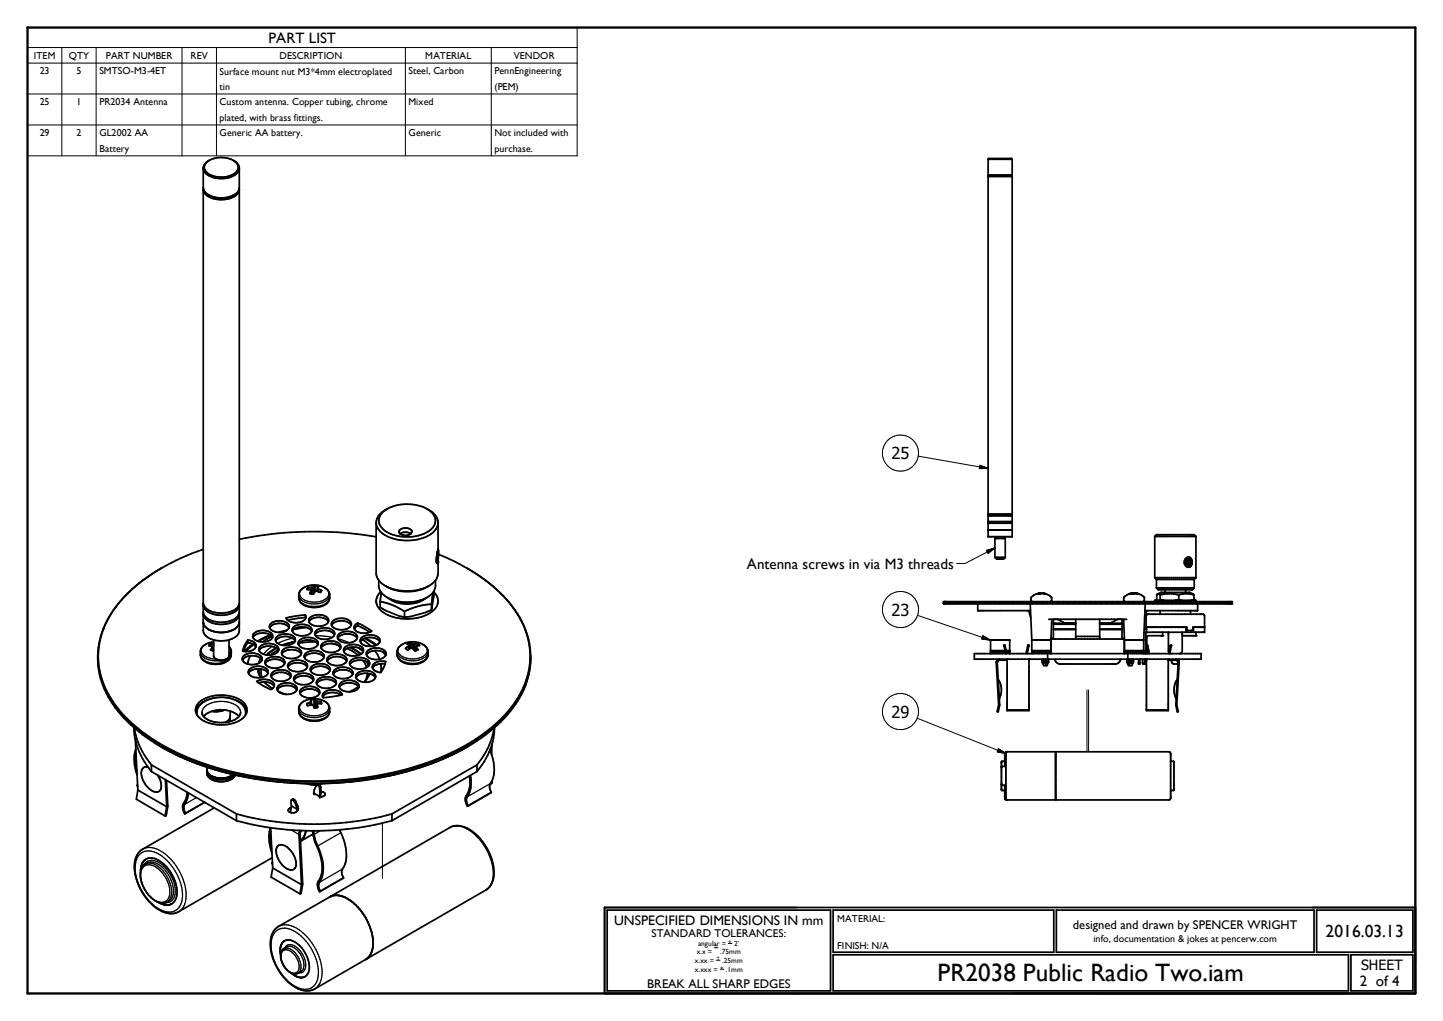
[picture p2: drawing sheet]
<svg xmlns="http://www.w3.org/2000/svg" width="297mm" height="210mm" viewBox="0 0 297 210" stroke-linecap="round" stroke-linejoin="round" font-family="sans-serif">
<defs><g id="words">
<text font-size="5.2" x="193" y="201.9">PR2038 Public Radio Two.iam</text>
<text font-size="3.6" x="272.8" y="192.8">2016.03.13</text>
<g font-size="3.4">
<text x="183.5" y="94.5">25</text>
<text x="183.5" y="126.6">23</text>
<text x="183.5" y="147.6">29</text>
</g>
<g font-size="3.1">
<text x="55.3" y="8.8">PART LIST</text>
<text x="153.7" y="117">Antenna screws in via M3 threads</text>
<text x="279.9" y="202.9">2 of 4</text>
</g>
<text font-size="2.9" x="280.2" y="199.5">SHEET</text>
<text font-size="2.8" x="126.4" y="190.3">UNSPECIFIED DIMENSIONS IN mm</text>
<g font-size="2.6">
<text x="220.8" y="191">designed and drawn by SPENCER WRIGHT</text>
<text x="133.2" y="203.3">BREAK ALL SHARP EDGES</text>
</g>
<text font-size="2.3" x="134.1" y="192.7">STANDARD TOLERANCES:</text>
<g font-size="2.1">
<text x="7" y="12.1">ITEM</text>
<text x="8.2" y="15.3">23</text>
<text x="14.2" y="12.1">QTY</text>
<text x="15.7" y="15.3">5</text>
<text x="20.4" y="15.3">SMTSO-M3-4ET</text>
<text x="21.8" y="12.1">PART NUMBER</text>
<text x="39.2" y="12.1">REV</text>
<text x="45.2" y="15.3">Surface mount nut M3*4mm electroplated</text>
<text x="57.5" y="12.1">DESCRIPTION</text>
<text x="84.1" y="15.3">Steel, Carbon</text>
<text x="87.5" y="12.1">MATERIAL</text>
<text x="101.8" y="15.3">PennEngineering</text>
<text x="105.7" y="12.1">VENDOR</text>
<text x="8.2" y="21.6">25</text>
<text x="15.7" y="21.6">1</text>
<text x="20.4" y="21.7">PR2034 Antenna</text>
<text x="45.2" y="18.5">tin</text>
<text x="45.2" y="21.6">Custom antenna. Copper tubing, chrome</text>
<text x="84.1" y="21.6">Mixed</text>
<text x="101.8" y="18.5">(PEM)</text>
<text x="8.2" y="28">29</text>
<text x="15.7" y="28">2</text>
<text x="20.4" y="28">GL2002 AA</text>
<text x="45.2" y="24.8">plated, with brass fittings.</text>
<text x="45.2" y="28">Generic AA battery.</text>
<text x="84.1" y="28">Generic</text>
<text x="101.8" y="28">Not included with</text>
<text x="20.4" y="31.2">Battery</text>
<text x="101.8" y="31.2">purchase.</text>
<text x="172.3" y="189.7">MATERIAL:</text>
<text x="172.3" y="195.2">FINISH: N/A</text>
<text x="225" y="193.7">info, documentation &amp; jokes at pencerw.com</text>
</g>
<g font-size="1.5">
<text x="143.4" y="196.2">x.x =</text>
<text x="143.7" y="194.6">angular =</text>
<text x="148.3" y="196.2">.75mm</text>
<text x="151.1" y="194.6">2~</text>
<text x="143" y="198">x.xx =</text>
<text x="143" y="199.9">x.xxx =</text>
<text x="148.6" y="198">.25mm</text>
<text x="149.4" y="199.9">.1mm</text>
</g>
<g font-size="1">
<text x="147.1" y="194.8">+</text>
<text x="147.2" y="195.2">-</text>
<text x="147.4" y="197.4">+</text>
<text x="147.7" y="197.7">-</text>
<text x="149.9" y="193.9">+</text>
<text x="150.1" y="194.3">-</text>
<text x="148.3" y="199.2">+</text>
<text x="148.4" y="199.6">-</text>
</g>
</g></defs>
<g fill="none" stroke="#000" stroke-width=".21">
<path d="M5.7 5.7h113.1v26.4h-113.1zM5.7 9.8h113.1M5.7 13h113.1M5.7 19.3h113.1M12.7 9.8v22.3M19.8 9.8v22.3M37.5 9.8v22.3M44.6 9.8v22.3M83.4 9.8v22.3M101.1 9.8v22.3M5.7 25.7h113.1M189 93.8l14.4 2.5"/>
<path d="M201.7 95.7l1.7 .6-1.8 .1zM203.1 113.2l1.7-.5-1.4 1.1zM204.8 112.7l-6.1 3.2h-1.8M188.9 126.6l15 5.1M202.3 130.8l1.6 .9-1.8-.2zM188.8 147.7l18.2 7.3M205.5 154l1.5 1-1.7-.3zM223.7 141.9v12.7M224.1 141.9v12.7M78.7 169.3v11.4M147.1 195h.7M147.4 197.5h.8"/>
<path d="M148.2 199.4h.8M149.9 194.1h.8"/>
<circle cx="185.3" cy="93.2" r="3.7"/>
<circle cx="185.3" cy="125.4" r="3.7"/>
<circle cx="185.3" cy="146.4" r="3.7"/>
</g>
<g fill="none" stroke="#000" stroke-width=".36">
<path d="M41.8 34.7a3.2 3.2 0 0 0 3.4 2 4.2 4.2 0 0 0 3.9-1.5l.2-.5M41.9 38.8a2.38 2.38 0 0 0 2.3 2.1 4.9 4.9 0 0 0 4.8-1.2l.3-.7M42.5 33.4a4.9 4.9 0 0 1 6.3 .2 1.58 1.58 0 0 1-1.1 2.4 4.7 4.7 0 0 1-5.5-.9 1.33 1.33 0 0 1 .3-1.7zM43.1 33a1.94 1.94 0 0 0-1.3 1.5v4.1a2.71 2.71 0 0 0 2.6 2l1.5 .1 1.8-.4M48 33l.2 .1M48.2 33.1l.7 .5 .3 .7 .1 4.3a2 2 0 0 1-1.6 1.7M49.3 38.8v85.2a2.63 2.63 0 0 1-2.6 2 4.3 4.3 0 0 1-4.8-1.6l-.1-85.5M203.4 32.8v3.2M203.4 36.3v69.4M203.4 36.3h4.9M203.4 36h4.9M203.4 32.8h4.9"/>
<path d="M203.4 32.8l.1-.2h4.7l.1 .2M203.4 36l.1 .1M203.5 36.1h4.7M203.5 36.1l-.1 .2M208.2 36.1l.1 .2M208.3 32.8v3.2M208.3 36.3v69.4M208.3 36l-.1 .1M42.9 40.1a5.4 5.4 0 0 0 4.9 .2M48.2 40.1l-.4 .2M28.7 119.9l-3 2.7M29.5 119.3l-.8 .6"/>
<path d="M30.4 118.7l-.9 .6M33.3 116.9l-2.9 1.8M41.8 113a46.3 46.3 0 0 0-10.5 5.1M77.4 110.4a76.2 76.2 0 0 0-28.1 .5M77.4 107.6a3.8 3.8 0 0 0 3 3 9.3 9.3 0 0 0 8.9-1.3l.6-.8 .2-.9M78 119.4v1.4l.5 1.1M78.9 105.2a8.6 8.6 0 0 1 9.7-.1 2.41 2.41 0 0 1-.5 4.3 8.6 8.6 0 0 1-9.3-.6 2.25 2.25 0 0 1 .1-3.6zM79.7 104.7a3.6 3.6 0 0 0-2.3 2.6v10.6a3.9 3.9 0 0 0 3.2 3.2 9.1 9.1 0 0 0 8.8-1.5l.4-.5 .3-.9 .1-3.9M82.2 109.1a1.64 1.64 0 0 1 2.6 .2 1.45 1.45 0 0 1-2.2 .7l-.4-.4zM82.3 109.8a1.97 1.97 0 0 1 2.2 0M88.3 104.9a3.2 3.2 0 0 1 1.8 2.4v5.6M89.6 119.4a3.3 3.3 0 0 1-2.4 3.9 8.2 8.2 0 0 1-7.5-.4"/>
<path d="M89.8 115.5h.2M90 114l-.2 .8 .1 1.1 .2-.3M90 114v1M90 115.2v.1M90 113.6v.4M90 113.6v1.1M90 115.3v.2M90 115.5l-.1 .3M90 114.7v.7M90.1 114.7v.4M90.1 113.4v1.3M90.1 115v.2v-.1"/>
<path d="M90.1 114l-.1 .2M90.1 115.1h.1M90.1 114.3h.1M90.1 114l.1 .3M90.1 113.7v.5M90.1 112.9l-.1 .7M90.1 115.4v.2M90.1 113.5h.1M90.1 113l.1 .1M90.2 113.4l-.1 .3M90.2 115.3l-.1 .1M90.2 113.1l-.1 .7"/>
<path d="M90.2 114.5l-.1 .6M90.2 114.3l-.1 .3M90.2 113.4v.1M90.2 113.5v.4M90.2 113.1h.1M90.2 113.5l-.1 .2M90.2 113.1v1.3M90.2 114.1v.2M90.2 114a43 43 0 0 1 10.7 6.2M96.1 116.9l1 .6M97.5 117.7l.9 .6M99 118.7a22.9 22.9 0 0 1 9.6 12.5 16.6 16.6 0 0 1-4.4 15.5 38.9 38.9 0 0 1-16.7 10.3 72.9 72.9 0 0 1-48.4-1 35.8 35.8 0 0 1-15.4-11 16 16 0 0 1 .2-20.2l1.2-1.5"/>
<path d="M203.4 107.6v2.8h4.9v-2.8M203.4 109h4.9M203.4 106.1v1.2M203.4 107.3h4.9M203.4 107.6h4.9M203.4 106.1h4.9M203.4 105.7h4.9M203.4 107.3v.3M203.4 105.7v.4M204.8 114.7l.3 .3h1.5l.3-.3M204.8 114.7h2.1M204.8 114.7v-4h2.1v4"/>
<path d="M205.1 110.4v.3M206.6 110.4v.3M208.3 106.1v1.2M208.3 107.3v.3M208.3 105.7v.4M237.7 110.3v8.5M237.7 118.8h8.5M237.7 118.8l.3 .4M237.7 110.3h8.5M237.7 110.3l.3-.3h7.8l.4 .3M238 119.2h7.8M238 119.2v1.7"/>
<path d="M243.8 115.9l.3 .3M244 115.7l.1 .5M244 115.7l.1 .3M244 114.9a.74 .74 0 0 1 .9-.2 .74 .74 0 0 1 .4 .7 .84 .84 0 0 1-.1 1 .84 .84 0 0 1-.9 .2 1.12 1.12 0 0 1-.3-1.7zM244.1 115.2l-.1 .3M244.2 115.1l-.2 .6M244.2 115.1l-.1 .1M244.2 115l-.1 .2M244.2 115.8v.1M244.2 115.4v.4M244.2 115.9l.4 .4M244.2 115v.1"/>
<path d="M244.3 115.3l-.1 .1M244.4 115.2h.1M244.4 115.2l-.1 .1M244.4 115.2l.2 .2v.6M244.4 115.2l.2 .2M244.6 115l-.3 .3M244.6 115.1l-.2 .1M244.6 115.8l-.2 .3 .2-.1M244.6 116h.4M244.6 115.4v.3M244.6 115.4h.5M244.7 115l.4 .4"/>
<path d="M244.7 115h-.1M244.8 114.8l.3 .2M244.8 114.8l-.4 .1-.2 .2M244.8 114.8h-.3l-.3 .2M245 116l-.4 .3M245.1 115a.77 .77 0 0 1 .2 1 .77 .77 0 0 1-1.1 .3l-.1-.1M245.1 115.4l-.1 .6M245.1 115l.2 .5M245.3 115.6l-.2 .7-.6 .4M245.8 119.2v1.7M246.2 110.3v8.5M246.2 118.8l-.4 .4"/>
<path d="M20.1 135.1a18.1 18.1 0 0 0 6.1 13.3l1.5 1.4M25.7 122.6l-.6 .7M27.9 120.6l-2.2 2M41.3 134.9a3.2 3.2 0 0 0 3.7 1.7 2.71 2.71 0 0 0 2.6-1.7M41.8 132.9l-.5 .7v1.2M41.8 126.3a2.64 2.64 0 0 0 2.6 2 4.4 4.4 0 0 0 4.8-1.5l.1-.5M41.8 127.9a2.95 2.95 0 0 0 3 2.2 4.4 4.4 0 0 0 4.4-1.7l.1-.5M41.8 124.4l.1 1.7M41.8 124.4a2.95 2.95 0 0 0 3 2.1 4.2 4.2 0 0 0 4.4-1.6l.1-.5M41.9 126.1a3.3 3.3 0 0 0 3.3 1.9 4 4 0 0 0 4-1.7v-.2M41.9 126.1l-.1 .2M41.9 124.2l-.1 .2"/>
<path d="M43.4 132.4v.5M43.4 132.4l-.4 .4 .7 .2M43.4 132.4l.5 .1M43.7 133.2l-.4 .5 .4 .1M43.7 133.2v.6M43.7 133v.2M43.7 133l.1 .9M43.7 133.8l.3 .1M43.9 132.5h.1M43.9 132.5v1.4M44 132l-1.2 .3-1 .6M44 131.6v3.4l.4 .5"/>
<path d="M44.4 135.5a2.47 2.47 0 0 0 2.3 0M44.4 135.5a1.78 1.78 0 0 0 2.3 0M47.1 133l.5 .8v1M47.1 131.6v3.3v.3l-.4 .3M49.3 126.1v3.6a2.89 2.89 0 0 1-3 2.1 4.4 4.4 0 0 1-4.4-1.7l-.1-3.8M49.3 124.2l-.1 1.9M49.9 135.8a1.32 1.32 0 0 1 1.6-1.4 2.12 2.12 0 0 1 2.5 1 1.74 1.74 0 0 1-2.2 1.3l-.9-.1M49.9 135.8l.4 .4 .6 .4M51 131.7a1.51 1.51 0 0 1 1.7 1.3 2.21 2.21 0 0 1-2.8 .9l.4-1.1zM51 132.2a1.93 1.93 0 0 1 1.7 .9M51 132.2l-.9 1.8M51 131.7v.5"/>
<path d="M51.2 138.5a2.47 2.47 0 0 0 2.7 .9M51.2 138.5a1.25 1.25 0 0 1 1.3-1.4 2.27 2.27 0 0 1 2.7 1.1v.3M51.5 134.9a2.32 2.32 0 0 1 2.4 .9M51.5 134.9l-1 .3-.6 .6M51.5 134.9l-.5 1.7M52 132.5l-1.7 1.5M52.1 131.1a2.65 2.65 0 0 1 4 0M52.1 131.1a1.22 1.22 0 0 1 1.3-1.4 2.35 2.35 0 0 1 2.7 1.1v.3M52.1 131.1a2.65 2.65 0 0 0 4 0M52.2 132.6l-1.6 1.4M53.1 137.6l.2 1.1M53.3 137.6l-.1 .8"/>
<path d="M53.3 138.7l.3 .7M53.3 137.6a1.97 1.97 0 0 1 1.9 .9M53.3 137.6a2.23 2.23 0 0 0-2.1 .9M53.3 133.8a1.53 1.53 0 0 1 1.9-1.4 1.84 1.84 0 0 1 2.2 1.2l-.1 .2M53.3 133.8a1.91 1.91 0 0 0 1.6 .9h.9M53.3 137.6v1.1M53.8 137.6l-.1 .7 .2 1.1M54.6 136.5a2.58 2.58 0 0 1 4 0M54.6 136.5a1.32 1.32 0 0 1 1.5-1.4 1.98 1.98 0 0 1 2.5 1.2v.2M54.6 136.5a2.57 2.57 0 0 0 4 0M55.2 138.5l-.4 .4-.9 .5M55.5 129.1a2.63 2.63 0 0 1 4 0"/>
<path d="M55.5 129.1a1.34 1.34 0 0 1 1.5-1.4 2.16 2.16 0 0 1 2.5 1.1 1.31 1.31 0 0 1-1.3 1.2M55.5 129.1a2.23 2.23 0 0 0 2.1 1M55.7 130.6l-2.7 1.3M55.8 130.7l-2.6 1.2M55.8 139.2a1.92 1.92 0 0 1 1.6-.9h.9a1.92 1.92 0 0 1 1.5 .9M56 130.9l-1.9 1.1M56.2 138.2a2.8 2.8 0 0 1 3.6 .5 1.07 1.07 0 0 1-1 1.3 2.41 2.41 0 0 1-3-1v-.3zM56.7 131.9a2.6 2.6 0 0 1 4.1 0M56.7 131.8a1.32 1.32 0 0 1 1.6-1.4 2.1 2.1 0 0 1 2.5 1.1v.3M56.7 131.8a2.7 2.7 0 0 0 4 .2M56.9 133.4l-1.9 1.3M57 133.4l.3 .4"/>
<path d="M57 133.4a2.84 2.84 0 0 0-3.7 .4M57.3 133.7l-1.6 1M57.3 133.8a1.92 1.92 0 0 1-1.5 .9M58 134.5a2.65 2.65 0 0 1 4 0M58.2 133.7a2.75 2.75 0 0 1 3.8 .3 1.16 1.16 0 0 1-1.3 1.4 2.48 2.48 0 0 1-2.7-.9v-.5zM58.2 130l-.6 .1M58.7 129.8l-.5 .2M58.9 129.7l-1.3 .4M59.1 129.6l-1.8 .5M59.3 137.2a2.62 2.62 0 0 1 3.9 0M59.5 136.4a2.72 2.72 0 0 1 3.7 .3 1.31 1.31 0 0 1-1.5 1.4 2.12 2.12 0 0 1-2.5-1zM60.4 129a2.84 2.84 0 0 1 3.7 .2 .95 .95 0 0 1-.7 1.4 2.64 2.64 0 0 1-3.2-.8l-.1-.3z"/>
<path d="M60.5 139.9a1.16 1.16 0 0 1 1.3-1.3 2.19 2.19 0 0 1 2.7 1v.3M60.5 139.9a2.65 2.65 0 0 1 4 0M60.5 139.9a2.65 2.65 0 0 0 4 0M60.5 129.4l-.3 .5M60.7 132l-2.4 .7M60.8 131.8l-.1 .2M61.4 132.6a1.23 1.23 0 0 1 1.3-1.4 2.57 2.57 0 0 1 2.7 .9v.5M61.4 132.6a2.65 2.65 0 0 0 4 0M61.6 123.3l-.1-1a2.2 2.2 0 0 1 2-1.8 3.8 3.8 0 0 1 4.3 1.4v1.4M61.6 123.4a3.5 3.5 0 0 0 4.2 1.4 2.48 2.48 0 0 0 2-1.4M61.6 132.3l-.2 .3M61.9 129.2l-1.3 .2"/>
<path d="M62.7 135.3a1.25 1.25 0 0 1 1.3-1.4 2.32 2.32 0 0 1 2.7 1v.4M62.7 135.3a2.65 2.65 0 0 1 4 0M62.7 135.3a2.65 2.65 0 0 0 4 0M62.8 127l.1 .2M62.8 126.5a.99 .99 0 0 1-.8 1.4 3.2 3.2 0 0 1-2.8-.3M62.8 126.5l-3.9 .6 .3 .5M62.8 127l-3.6 .6M62.8 126.5v.5M63.1 129.1l-2.6 .3M63.1 129.1l.7 .3 .4 .5M63.1 129.1a3.3 3.3 0 0 0-2.6 .3M63.3 131.7a2.24 2.24 0 0 1 2.1 .9"/>
<path d="M63.3 131.7l-.9 .1-.8 .5M63.3 131.7h-.3M63.4 120.8l-.2 .5 .8 .1M63.4 120.8l.2 .5M63.4 120.8h.7M63.6 127.9a2.65 2.65 0 0 1 4 0M63.6 127.9a2.65 2.65 0 0 0 4 0M63.6 127.9a1.22 1.22 0 0 1 1.3-1.4 2.34 2.34 0 0 1 2.7 1v.4M63.9 138a1.25 1.25 0 0 1 1.3-1.4l1.2-.1a1.4 1.4 0 0 1 1.5 1.5M63.9 138a2.61 2.61 0 0 0 4 0M63.9 138a2.62 2.62 0 0 1 4 0M64 121.4v.2"/>
<path d="M64 121.4l.1 .8-.1-.6M64.1 120.8v1.3M64.4 120.8h-.3M64.4 120.8v1.4M64.6 120.7l-.2 .1M64.6 120.7l.1 1.2M64.8 130.6a1.38 1.38 0 0 1 1.6-1.4 2.02 2.02 0 0 1 2.5 1.2l-.1 .2M64.8 130.6a1.93 1.93 0 0 0 1.6 .9h.9a1.83 1.83 0 0 0 1.5-.9M64.8 120.5l-.2 .2M64.8 120.5l.8 .2-.2 .2M64.8 120.5v1.2M64.8 130.6a2.62 2.62 0 0 1 4 0"/>
<path d="M64.9 132l-3.3 .3M65.4 120.9v.1M65.4 121l.2 .2M65.4 120.9l-.1 .7 .1-.6M65.4 139.8a2.78 2.78 0 0 1 3.8 .3 1.2 1.2 0 0 1-1.3 1.4 2.19 2.19 0 0 1-2.8-1zM65.6 121.2l.6 .2-.3 .5a.79 .79 0 0 0-1.3 .1l-.1 .2-.7-.1 .2-.5M65.6 121.2l-.1 .5M66.1 133.3a2.65 2.65 0 0 1 4 0M66.1 133.3a1.32 1.32 0 0 1 1.6-1.4 2.1 2.1 0 0 1 2.4 1v.4M66.1 133.3a2.61 2.61 0 0 0 4 0M67.3 136a2.61 2.61 0 0 1 4.1 0M67.5 135.2a2.75 2.75 0 0 1 3.9 .3 1.22 1.22 0 0 1-1.3 1.3 2.35 2.35 0 0 1-2.8-1z"/>
<path d="M68.3 128.6a2.61 2.61 0 0 1 4 0M68.3 132.4l1.1 .2M68.6 138.7a2.61 2.61 0 0 0 4 0M68.6 138.7a1.53 1.53 0 0 1 1.9-1.5 1.87 1.87 0 0 1 2.1 1.3v.2M68.6 138.7a2.62 2.62 0 0 1 4 0M68.6 127.6a2.8 2.8 0 0 1 3.7 .5 1.22 1.22 0 0 1-1.3 1.4 2.48 2.48 0 0 1-2.7-.9v-.5zM69.5 131.3a2.6 2.6 0 0 0 4 0M69.5 131.3a1.22 1.22 0 0 1 1.3-1.3 2.27 2.27 0 0 1 2.8 1l-.1 .3M69.5 131.3a1.92 1.92 0 0 1 1.6-.9h.8a1.92 1.92 0 0 1 1.6 .9M70.8 134a2.47 2.47 0 0 0 2.9 .8M70.8 134a1.32 1.32 0 0 1 1.5-1.4 2.12 2.12 0 0 1 2.5 1.1v.3M70.8 134a2.62 2.62 0 0 1 4 0"/>
<path d="M71.4 133.4l2.3 1.4M72 136.7a1.22 1.22 0 0 1 1.3-1.4 2.36 2.36 0 0 1 2.8 1.1l-.1 .3M72 136.7a2.74 2.74 0 0 0 3.5 .6M72.1 133.2l2.1 1.4M72.9 129.3a2.69 2.69 0 0 0 3.2 .8M73.3 139.4a2.65 2.65 0 0 1 4 0M73.3 139.4a2.61 2.61 0 0 0 4 0M73.3 139.4a1.53 1.53 0 0 1 1.8-1.4 1.84 1.84 0 0 1 2.2 1.2v.2M73.6 128.7l-.7 .6M73.6 128.2l2.9 1.6-.4 .3M73.6 128.2a.94 .94 0 0 0-.7 1.1M73.6 128.7l2.5 1.4"/>
<path d="M73.6 128.2v.5M74.4 131.2a2.74 2.74 0 0 1 3.8 .3 1.25 1.25 0 0 1-1.3 1.4 2.23 2.23 0 0 1-2.8-1zM74.6 131.6a2.77 2.77 0 0 1 3.6 .4M74.6 131.6l-.4 .4M74.6 131.6l1.8 1.3M74.7 135.9a2.42 2.42 0 0 0-2.7 .8M74.7 135.9l.8 .2 .5 .6M74.7 135.9l.8 1.4M74.8 134l-.4 .5-.7 .3M75 131.3l2.3 1.4M75.2 131.3l2.3 1.4M75.4 134.7a1.25 1.25 0 0 1 1.3-1.3l1.2-.1a1.44 1.44 0 0 1 1.6 1.4"/>
<path d="M75.4 134.7a2.6 2.6 0 0 0 4.1 0M75.5 136.2l.4 .8M75.6 136.3l.3 .6M75.6 138.5l-.4 1.5M76 136.7l-.5 .6M76 138.7l-1.1 1.6M76.8 136.7a2.74 2.74 0 0 1 2.6-.6l-.4 1.1-.6 1.1a1.52 1.52 0 0 1-1.7-1.3zM77.1 133.8l1 1.8M78.2 123.8v1.1l1.2 .7 2.7 1.1 1.2 .3M78.2 123.8l2.5 .6 2.6 1.4M78.4 121.7l-.8 1.1-.2 1.2M78.4 136.5l.1 1.6"/>
<path d="M78.5 121.9l-.3 1.9M78.5 121.9a6.2 6.2 0 0 0 4.6 2l2.4-.2 2.2-.7M78.9 134.2l.5 .5M78.9 134.2a2.73 2.73 0 0 0-3.5 .5M78.9 134.1l.5 .7M79.3 136.6a2.46 2.46 0 0 0-2.6 .8M79.3 120.5a9 9 0 0 0 9 0M80.1 123.1a6.7 6.7 0 0 0 7.4 0M81.8 134.9a3.4 3.4 0 0 0 4 1.7 2.64 2.64 0 0 0 2.3-1.7M82.3 132.9l-.5 .8v1.1M83.3 125.8v1.2M84 132.9l-.5 .4 .4 .4 .9-.4"/>
<path d="M84 132.9l.1 .7M84.2 132.8l-.2 .1M84.2 132.8l.1 .7M84.5 132.2l-.7 .3 .4 .3M84.5 132.2l.3 .2M84.5 132.2v1.2M84.8 133.3l.6 .6 .2-.1M84.8 132.4l.3 .1M84.8 132.4v.9M85.1 132.5h.3M85.1 132.5v1M85.4 132.5v1.4"/>
<path d="M85.7 133v.2M85.7 133l-.1 .9M85.7 133.2l.4 .4-.5 .2M85.7 133.2l-.1 .6M85.9 132.4l.5 .4-.7 .2M85.9 132.4l-.5 .1M85.9 132.4v.4M87.3 132.7a4.2 4.2 0 0 0-5 .2M87.4 132.7a1.68 1.68 0 0 1 .7 1.4v.7M88.8 125.5l-1.2 .5-3.1 .8-1.2 .2M88.8 124.3a13.6 13.6 0 0 0-5.5 1.5M88.8 124.3v1.2"/>
<path d="M89.1 121.8l-.3 2.5M89.4 121.8a2.53 2.53 0 0 1-.7 4.2 9.5 9.5 0 0 1-10.2-.3l-.9-1.1-.2-.9M89.4 121.5l-.6 4M90.2 123.6v.4M101.4 120.6a19.6 19.6 0 0 1 7.8 13.4 17.7 17.7 0 0 1-5.8 13.8 44.5 44.5 0 0 1-20 10.6 72.7 72.7 0 0 1-45.7-2.8 33 33 0 0 1-14.7-11.4 16.1 16.1 0 0 1 1.5-20.2l.6-.7M109.2 135.4a19.2 19.2 0 0 1-7.5 14.4 38.2 38.2 0 0 1-9.7 6M194.2 124.1h59.4M194.2 123.8h59.4M194.2 123.8v.3M200.5 134.4h46.7v1.2h-46.7zM201.3 124.2v1.4h10.8M203.9 131.7v2.1h3"/>
<path d="M203.9 134h3M203.9 131.7h3.9M203.9 134.1h3M203.9 133.8v.1M203.9 134v.1M205.5 139.7a4 4 0 0 1 .2 4M205.6 135.6l-.4 .3-.1 .3 .4 8.8-.3 1.4h.3l.3-1.4-.5-8.7 .1-.4 .2-.1h1.7M206.6 132.7l.1 .1M206.8 133.7l-.2-1h.3l.2 1M206.8 133.7h.3M206.8 133.7l.1 .7M206.9 133.9h-3v.5"/>
<path d="M207.1 133.7v.7M207.1 133.9h.7v.5M207.1 134h.7M207.1 134.1h.7M207.3 135.6v10.6h4.5v-10.6M207.8 133.8v.1M207.8 134v.1M207.8 131.7v2.1h-.7M211.4 133.7h.2M211.4 133.7l.2-1h.2l-.2 1M211.4 133.7l-.1 .7M211.6 132.7l-.1 .1"/>
<path d="M211.6 133.7l-.1 .7M211.7 125.6l.5 1.5M212 124.2l.4 7.4h3.9l.2-4.2M212.4 131.7v2.1h3.9v-2.1M212.4 134h3.9M212.4 131.7h3.9M212.4 134.1h3.9M212.4 134.4v-.5h3.9l-.1 .5M212.4 133.8v.1M212.4 134v.1M212.4 131.6v.1M213.8 122.1h.2v.1"/>
<path d="M213.9 122.1v.1l-.1-.1-.2 .1 .6-.1M214.2 122.1h.1M214.3 122.1h-.1M214.5 135.6v.6l.3 .7h.7l.3-.7M214.7 122.1l.6 .1-.4-.1M214.8 135.6v.6l.2 .2 .2-.2v-.6M214.8 122.1h.1M214.9 122.1a2.03 2.03 0 0 1 1.6 .9l-.1 .5-.2 .3M214.9 122.1a2.89 2.89 0 0 0-2.3 .5l-.4 .3v.6l.2 .3M214.9 122.1h.1M215.1 135.6v.7M215.5 136.2h.3"/>
<path d="M215.5 136.2l-.3 .7M215.5 135.6v.6M215.6 134.4v1.2M215.8 135.6v.6M215.9 127.4h16M216.2 133.8v.1M216.2 134v.1M216.2 131.6l.1 .1M216.4 131.3l.1 .2M216.4 131.5h15M216.4 131.3v3.1M216.8 127.4v4.1l-.5-.3"/>
<path d="M216.8 129.5h4.6M216.8 129.4h4.6M216.8 128.4h4.6M216.8 128.2h4.6M217.1 135.6a1.09 1.09 0 0 0 1.1 1h11.4a1.09 1.09 0 0 0 1-1M217.7 127.4l1.2 .6v.2h2.5M221.4 130.9h4.9M221.4 127.4v4.1M226.3 127.4v4.1M226.3 129.5h4.6M226.3 129.4h4.6M226.3 128.4h4.6"/>
<path d="M226.3 128.2h4.6M230.1 127.4l-1.2 .6-.1 .2h-2.5M230.9 127.4v4.1l.5-.3M231.4 131.3l-.2 .2M231.4 131.3v3.1M231.4 134.4v-.5h4l-.1 .5M231.4 131.7v2.1h4v-2.1M231.4 134h4M231.4 131.7h4M231.4 134.1h4M231.4 134.4h.1M231.5 134.4h.1"/>
<path d="M231.5 133.8v.1M231.5 134v.1M231.5 131.6l-.1 .1M231.9 136.2h.3M231.9 135.6v.6M232.1 134.4v1.2M232.2 136.2l.4 .7M232.2 135.6v.6M232.4 122.2l-.3 .1a.88 .88 0 0 0-.7 .5 .88 .88 0 0 0 .1 1M232.5 135.6l.1 .6 .1 .2 .2-.2 .1-.6M232.7 135.6l-.1 .7M232.7 122.1l-.3 .1"/>
<path d="M232.8 122.1h.7M232.8 122.1h-.3M232.8 122.1l-.4 .1M233.2 122.1v.1M233.3 122.2v-.1l.1 .1M233.3 135.6v.6l-.4 .7h-.6l-.4-.7M233.5 122.1h.5M233.5 122.1h-.1M233.5 122.1h.1M233.5 122.1l-.6 .1 .2-.1v.1M233.6 122.1h-.1M233.9 122.1l.5 .1"/>
<path d="M234 122.1l.4 .1M234 122.1h.1M234.3 135.6v1h.3v-1M234.4 122.2l1.1 .6v.7l-.2 .3M235.2 135.6v.7l.1 .3 .5-.2v-.8M235.3 133.8v.1M235.3 134v.1M235.3 131.6l.1 .1M235.6 135.6v.7l-.2 .3M235.7 124.2l-.3 7.4h-4l-.1-4.2M236 129.6l-.1-2.9 .4-.4h11.3l.3 .4v3.4h-12.4M236 129.5l-.1-.5h8.4l-.1 .6"/>
<path d="M236 129v1.1M236 135.6v10.6h4.5v-10.6M236 125.6l-.4 1.5M236 133v1.2l-.1 .2M236.1 130.1l-.3 .3v3.8l-.2 .2M236.2 133.7l-.2-1h.2l.2 1M236.2 133.7h.2M236.2 133.7v.7M236.4 133.7l.1 .7M237.7 123.8v-.3h8.5v.3M238 120.9l.4 .4h7l.4-.4M238 120.9h7.8"/>
<path d="M238.3 122.2l.6-.3h6l.9 .5M238.8 122.4v.9M238.8 125.6v.7M238.8 122.4a.37 .37 0 0 0-.4-.3 .37 .37 0 0 0-.3 .3v.9l.1 .2M238.8 123.3l-.2 .2M238.8 123.3l.8 .2M238.8 122.4a7 7 0 0 1 3.5-.1l.3 .1M239.3 130.1v.7h-3.2l-.1 1.9M239.8 121.3v.6M240.5 130.1v3.8l.1 .4M240.7 133.7l.2-1h.2l-.2 1M240.7 133.7h.2"/>
<path d="M240.7 133.7v.7M240.9 134.4h.1M240.9 133.7v.7M241.1 135.8l.1 .4 .2 .3 .8 .1 .3-.1M242.2 135.6l.4 .3 .1 .3-.5 8.8 .3 1.4h-.2l-.3-1.4 .5-8.7-.1-.2-.3-.3h-1.6M242.3 139.7a4 4 0 0 0-.2 4M242.6 123.3l-.8 .2M242.6 123.3l.7 .2M242.6 122.4a4.8 4.8 0 0 1 2.7-.1l.5 .1M242.6 122.4v.9M242.7 135.6v.5M243.3 130.1v3.8l-.1 .4-.4 .1"/>
<path d="M244 121.3v.6M244.1 129.7h1.3M244.1 129v1.1M244.2 129.6v.1M244.2 129.6h.1M245 125.6v.7M245.5 129.4h.1M245.6 129v1.1M245.8 123.3l-.2 .2M245.8 123.3l-.8 .2M245.8 122.4v.9M246.2 130.1v.7h-2.9"/>
<path d="M246.5 124.2v1.4h-10.8M247.9 129h-2.4l-.1 .7M253.6 123.8v.3M27.6 149.7a14.4 14.4 0 0 0 3.6 9M27.7 149.8a15 15 0 0 0 3.5 7.5M27.7 149.8a39.5 39.5 0 0 0 9.6 6M27.9 152.2l.5 10.3M27.9 154.1a8.3 8.3 0 0 0 .3 5.3M28 154.9a8.3 8.3 0 0 0 .2 3.7M30.5 157.8a1.19 1.19 0 0 0-1.2 .4 1.19 1.19 0 0 0-.2 1.3 4.4 4.4 0 0 0 2.9 3.4 1.28 1.28 0 0 0 1.1-1.9l-.6-1.5M31.2 157.3v1.4M31.2 157.3l17.5 10.1"/>
<path d="M31.2 158.7l17.5 10.1M33.2 153.6l2 1.1M36 155.1l2.4 1.1M38.2 156.1l3.7 1.5 4.8 1.4M39.3 156.6a66.6 66.6 0 0 0 10 3M41 144.4a7.7 7.7 0 0 1 9.2 .1 2.15 2.15 0 0 1-.7 3.6 7.8 7.8 0 0 1-8.6-.5 2.01 2.01 0 0 1 .1-3.2zM41.6 146.6a2.89 2.89 0 0 0 2.7 1.9 5 5 0 0 0 5.1-1.4l.1-.5M41.9 147.4a5.5 5.5 0 0 1 7.3 0M42.4 144.1a3.1 3.1 0 0 0-2.1 2.2M42.5 144.1l1.2-.5 1.4-.2 1.6 .1 1.7 .5a2.74 2.74 0 0 1 2.1 3.2M42.5 144.1a2.69 2.69 0 0 0-1.9 3.1M42.6 157.8v1l.5 .7"/>
<path d="M42.6 158.5v.6a2.5 2.5 0 0 0 2.7 1.7 3.3 3.3 0 0 0 3.1-1.2M42.6 158.8l.5 .8M43.1 159.5l.4 .3M43.7 160a4.6 4.6 0 0 0 2.8 .2M46.1 146l-1.2 .3h-1.2M46.2 146a4.8 4.8 0 0 1-2.7 .3M47 159.8l-.9 .3M47.2 147.9l-.7 .6M47.3 148l-.5 .5M47.3 148l-.4 .5M47.3 147.7l-.2 .4-.5 .5M47.3 147.8v.2"/>
<path d="M47.4 147.4l-.1 .3M47.4 146.3l-.1 1.2M47.4 147.6l-.1 .2M47.4 147.6l-.1 .8M47.6 159.8l-.9 .4M47.6 159.6l-.5 .2M47.8 159.2l1.3 .3a69.6 69.6 0 0 0 12.2 1.6M48 159.3a4.4 4.4 0 0 1-4.5 .3M48.1 159.3a4 4 0 0 1-5.3-.3l-.2-.4a2.37 2.37 0 0 0 2.1 1.4M48.2 159.4a4.3 4.3 0 0 1-4.7 .4M48.2 159.4a4.2 4.2 0 0 1-5.1 .2M48.4 159.4l-.1 .2"/>
<path d="M48.7 144.1a3.2 3.2 0 0 1 2.1 2.2M53.2 140.5a2.69 2.69 0 0 1 3.2 .7M53.2 140.5l-.4-.3a2.87 2.87 0 0 1 3.6 .4v.6l-.3 .4M53.2 140.5l2.5 1.3 .4-.2M54.4 140.3l1.7 1.3M57.1 141.9a2.65 2.65 0 0 1 4 0M57.3 141.1a2.74 2.74 0 0 1 3.8 .3 1.22 1.22 0 0 1-1.3 1.4 2.36 2.36 0 0 1-2.8-1.1zM57.3 142.2l1.5 .6M61.5 146.5v-1a2.55 2.55 0 0 1 2.4-1.7 3.6 3.6 0 0 1 3.9 1.5v1.2M61.5 146.5a2.75 2.75 0 0 0 2.9 1.8 3.3 3.3 0 0 0 3.4-1.5v-.3M61.7 142.6a2.65 2.65 0 0 1 4.1 0M61.7 142.6a1.25 1.25 0 0 1 1.3-1.3 2.32 2.32 0 0 1 2.8 1v.3"/>
<path d="M61.7 142.6a2.61 2.61 0 0 0 4.1 0M63.1 144.7l.2 .5a.75 .75 0 0 1 1.3 .2 .55 .55 0 0 0 .8 .1l-.1-.5M63.1 144.7l.1 .4M63.8 144.5l-.7 .2M63.8 144.5v.5M64 144.4l-.2 .1M64 144.4l.1 .6M64.1 144.2l-.1 .2M64.1 144.2v.8M64.7 143.9l-.1 1.7M64.7 143.9l-.8 .1 .2 .2M64.7 143.9l.2 .2"/>
<path d="M64.9 144.1l.2 .1M64.9 144.1l-.2 1.5M65.1 144.2l.2 .1M65.1 144.2l-.1 1.4M65.2 140.7a2.58 2.58 0 0 1 4 0M65.3 145l-.1 .6M65.3 144.3h.7M65.3 144.8v.2M65.3 144.3v.5M65.9 144.7l-.6 .1M66 144.3l.2 .5-.3-.1M66 144.3l-.1 .4"/>
<path d="M66.6 142.5a2.67 2.67 0 0 1 3.9 .4l-4 .6-.1-.5zM69.9 141.4a2.62 2.62 0 0 1 3.9 0M69.9 141.4a2.65 2.65 0 0 0 4 0M69.9 141.4a1.32 1.32 0 0 1 1.5-1.4 2.12 2.12 0 0 1 2.5 1v.4M70.1 143l-.5 .1M70.2 143a2.73 2.73 0 0 0-3.8 .4M73.8 141.3l-1.9 1M79 159.8a79 79 0 0 1-12.3 1.4M90.1 156.6a66 66 0 0 1-19.3 4.3M91.2 156.1a58.7 58.7 0 0 1-11.1 3.5M93.4 155.1l-2.5 1.1M96.2 153.6l-2.1 1.1"/>
<path d="M96.6 159.6a5.6 5.6 0 0 1-.8 4.4v.9l.4 .9M96.8 159.5a6.5 6.5 0 0 1-.8 4.9l.4 1.3-.2 .1M98.2 157.3l-17.5 10.1M98.2 158.7l-17.5 10.1M98.2 157.3v1.4M100.8 154.3a7.4 7.4 0 0 1 .1 6.9M101 153.8v.8M101.3 153l-.1 2.2M101.7 149.8a15 15 0 0 1-3.5 7.5M101.8 149.7a14.7 14.7 0 0 1-3.6 9M206.8 157.6v-2.6l.4-.4h33.4l.4 .4v9.2l-.4 .3h-33.4l-.4-.3v-2.7M206.8 156.4l-.7 .3v5.8l.7 .2"/>
<path d="M207 157.5l-.9 .3M207.3 146h4.5M207.4 154.6l-.4 .3v9.4l.4 .2M217.3 154.6v9.9M236 146h4.5M241 156.4l.6 .3v5.8l-.6 .2M28.2 161.5l.1 .3M28.2 161.5h.1M28.3 161.5h-.1M28.4 162.5l-.3 1.9 5.9 3.4M28.4 162.5l5.9 3.4M29 178.8a2.2 2.2 0 0 1 1.1-2.1 2.2 2.2 0 0 1 2.4 .2 7.9 7.9 0 0 1 3.8 7.5l-.3 .9-.9 .7"/>
<path d="M29 178.8v.4M30.3 177.5l-1 .8a4.2 4.2 0 0 0 .3 4.3 4.9 4.9 0 0 0 4 3.2l1.2-.5M34 160.4l.3 5.5M34.3 160.5l.2 5.3-.3 2h-.2M34.3 165.9l-.3 1.9M38.5 163a6.4 6.4 0 0 1-.9 2.7l.1 1 .3 .7M38.8 163.1a5.2 5.2 0 0 1-1 2.7l.1 .8 .3 .7-.2 .1M42.1 165l-4.1 2.4M44.1 166.2l-14.7 8.5a4.5 4.5 0 0 0-1.6 5.1 10.8 10.8 0 0 0 6.1 7.9 3.3 3.3 0 0 0 2.9-.2l19.2-11.1M44.9 160.1h1M48.7 167.4a61.7 61.7 0 0 0 32 0M48.7 167.4v1.4"/>
<path d="M48.7 168.8a62.4 62.4 0 0 0 32 0M51.7 160.1l5.4 .7M55.7 170.3a8.2 8.2 0 0 0 .3 5.1M55.7 170.3l.4 8.2M55.8 170.9l-.2 1.8 .3 2M56 177.6l.1 .2M56 177.5v.1M56.1 177.5l-.1 .1M56.1 178.5l-.3 1.9 5.9 3.5M56.1 178.5l6 3.5M57.1 174.1a1.9 1.9 0 0 1 2.6 .8 3.8 3.8 0 0 1 1.1 3.6 1.42 1.42 0 0 1-2.3-.2 4 4 0 0 1-1.5-4.1zM58.4 160.9l4.2 .3 4.2-.1"/>
<path d="M59.9 166.1a.5 .5 0 0 0-.6 .5 .5 .5 0 0 0 .6 .5l.8 .1 .4-.3M60 165.8l1.2 .7M60 165.8l-.2 1.3M60 164.5a.6 .6 0 0 1 .9 .4l.4 .9M60 164.5l.5 .3 .6 1.1M60 164.5l-.1 .8 .1 .5M61.1 165.9l.1 .6M61.2 166.8l-.1 .1M61.2 166.5l-.1 .4M61.3 165.8l-.2 .1M61.3 165.8v.9M61.8 170.8l-.3 .9 .6 10.3"/>
<path d="M62 170.8l-.2 .7 .5 10.4-.3 1.9-.3 .1M62.6 161.1l2.8 .1M63 170.9l-.5 1.4-.7 .7 2.6-1.4M63.1 161.2l.8 .2h1.5M64.3 170.9a14.6 14.6 0 0 0 1.5 4.7 6.6 6.6 0 0 1-.4 6.1v.7l.4 1M64.6 163.1l1.1 .7M64.6 163.1v.4M64.6 170.9a13.8 13.8 0 0 0 1.4 4.6 6.5 6.5 0 0 1-.4 6.3v.6l.3 .9-.1 .1M65.2 161.5l.4 .1 .2 .4v1.2M65.2 161.5a1.89 1.89 0 0 0-.6 1.6M65.4 161.4l-.2 .1M65.6 161.4l.4 .4 .1 1.2"/>
<path d="M65.6 161.4h-.2M65.7 163.8l.1 .3M65.8 163.2l-.1 .6M66.1 162.8a.56 .56 0 0 1 .6 .2 .56 .56 0 0 1 0 .7l-.7 .2M66.1 163l-.3 .2M66.1 163l-.1 1M66.3 161.2l-.7 .2M69.5 161l-2.7 .1M69.9 170.7a9.8 9.8 0 0 1 1.1 7.1l-.1 .3a1.83 1.83 0 0 0-.2 2.5M80.7 167.4v1.4M100.9 161.2a1.76 1.76 0 0 0 .2 1.8M100.9 161.1l.2 .1"/>
<path d="M101 161l.1 .2M101.1 163l-4.9 2.8M101.1 163l-.1 .1M101.2 160.7l.1 .3-.2 .2M206.1 161.4l.9 .3M32.7 185.6l.3 .2M32.7 185.7l.3 .1M33 185.8l1 .3M33.7 186.1h.3M35.1 186l-1.1 .1M57.7 196l.1 .3M57.7 196l.1 .4"/>
<path d="M57.8 196.3a4.3 4.3 0 0 0 2.2 3.9M57.9 194.2l-.2 1.1M58 194.1a1.9 1.9 0 0 1 2.9-.2 6.2 6.2 0 0 1 2.6 6 1.77 1.77 0 0 1-3 .7l-.5-.4M58.5 193.5a2.33 2.33 0 0 0-.8 2.5M59 194.8l-1 .7-.2 .8M62 199.8l-1 .5-1-.1M62.1 182l-.4 1.9M67.8 184.5l24.8-14.3a4.8 4.8 0 0 1 5.2 1.3 10.8 10.8 0 0 1 3.7 9.4l-.2 .5a3 3 0 0 1-1.3 1.7l-24.7 14.3M67.8 184.5a4 4 0 0 1 4.3 .8 11.3 11.3 0 0 1 4.6 9.7 3.3 3.3 0 0 1-1.4 2.4M67.8 184.5l-10.5 6.1a4.7 4.7 0 0 0-1.5 5.1 11 11 0 0 0 6 7.9 3.5 3.5 0 0 0 2.9-.2l10.6-6M70.7 180.6l-4.9 2.8M70.7 180.6l-.2 .1"/>
<path d="M124.4 186.7h166.9v17.7h-166.9zM125 187.2h45.9v16.6h-45.9zM171.5 196.4h106.1v7.4h-106.1zM171.5 187.2h45.4v8.7h-45.4zM217.4 187.2h53.1v8.7h-53.1zM271 187.2h19.8v8.7h-19.8zM278.1 196.4h12.7v7.4h-12.7zM60.8 200.8l.6 .2M61.6 201l.3 .1M62.8 200.9l-.7 .2"/>
</g>
<g fill="#000">
<circle cx="90.1" cy="115.6" r=".18"/>
<circle cx="194.3" cy="123.8" r=".18"/>
<circle cx="194.3" cy="124.2" r=".18"/>
<circle cx="207.3" cy="135.6" r=".18"/>
<circle cx="211.8" cy="135.6" r=".18"/>
<circle cx="212.4" cy="131.6" r=".18"/>
<circle cx="214.6" cy="122.1" r=".18"/>
<circle cx="218.9" cy="128.2" r=".18"/>
<circle cx="228.8" cy="128.2" r=".18"/>
<circle cx="232.4" cy="122.2" r=".18"/>
<circle cx="232.8" cy="122.1" r=".18"/>
<circle cx="233" cy="122.1" r=".18"/>
<circle cx="233.6" cy="122.1" r=".18"/>
<circle cx="233.9" cy="122.1" r=".18"/>
<circle cx="236" cy="135.6" r=".18"/>
<circle cx="238.9" cy="121.9" r=".18"/>
<circle cx="239.3" cy="130.8" r=".18"/>
<circle cx="240.5" cy="135.6" r=".18"/>
<circle cx="246.2" cy="130.8" r=".18"/>
<circle cx="253.5" cy="123.8" r=".18"/>
<circle cx="253.5" cy="124.2" r=".18"/>
<circle cx="206.1" cy="161.3" r=".18"/>
</g>
<g fill="none" stroke="#000" stroke-width=".25">
<path d="M90.1 115.6h.1M41.3 134.1a2.39 2.39 0 0 0 2.4 1.8h1.4M41.3 134.6a2.52 2.52 0 0 0 2.6 1.8 3.3 3.3 0 0 0 3.7-1.6v-.2M42.5 132.4a1.36 1.36 0 0 0-1.1 1.2 1.36 1.36 0 0 0 .8 1.4l.9 .4 1.3 .1M47.1 133a1.14 1.14 0 0 1 0 1.6M47.6 134.1l-.2 .6-.3 .4M53.1 137.6v.2M53.3 137.6l-.1 .8M53.6 135.4l-.4 1.1M53.9 135.7l-.4 .5M56 133l-1.8 1.5M56.8 133.3l-2 1.4"/>
<path d="M60.2 131.3l-3 1M60.7 131.9l-2.7 .8M61.5 122.4a2.5 2.5 0 0 0 2.6 1.8 3.3 3.3 0 0 0 3.7-1.6v-.2M61.5 122.9a2.45 2.45 0 0 0 2.6 1.8 3.4 3.4 0 0 0 3.7-1.6v-.2M62.7 120.8a1.38 1.38 0 0 0-1.1 1.3 1.38 1.38 0 0 0 1.1 1.3 4.1 4.1 0 0 0 4.9-.8 1.38 1.38 0 0 0-1-1.8M64.9 130.7l3.5 .4M69.5 131.4l2.4 .8M72.3 133.1l2.1 1.4M73.7 133.2l1 .9M75.7 136.5l.2 .4M75.9 136.6l.1 .1M78.4 136.8l.3 1.1"/>
<path d="M78.5 138.1v.1M78.5 137.4l-.1 .9M81.7 134.1a2.53 2.53 0 0 0 2.7 1.8 3.3 3.3 0 0 0 3.7-1.6v-.2M81.7 134.6a2.53 2.53 0 0 0 2.7 1.8 3.3 3.3 0 0 0 3.7-1.6v-.2M83 132.4a1.38 1.38 0 0 0-1.1 1.4 1.38 1.38 0 0 0 1.1 1.3 4.1 4.1 0 0 0 4.8-.8 1.43 1.43 0 0 0-1-1.9M41.6 146.6a2.84 2.84 0 0 1 2.6-2.2 5.1 5.1 0 0 1 5.2 1.5l.1 .7M42.6 159.1a2.53 2.53 0 0 0 2.8 1.7 3.2 3.2 0 0 0 3-1.4M47.4 148l-.1 .4M61.5 145.8a2.45 2.45 0 0 0 2.6 1.8 3.3 3.3 0 0 0 3.7-1.6v-.2M61.5 146.3a2.52 2.52 0 0 0 2.6 1.8 3.3 3.3 0 0 0 3.7-1.6v-.2M62.7 144.2a1.36 1.36 0 0 0-1.1 1.3 1.36 1.36 0 0 0 1.1 1.3 4.3 4.3 0 0 0 4.8-.6 1.34 1.34 0 0 0-.9-2M28.7 175.8a3.2 3.2 0 0 1 4.3 .1 10.4 10.4 0 0 1 4.5 9.4 2.76 2.76 0 0 1-4.3 1.9 10.2 10.2 0 0 1-5.3-9.8l.2-.7z"/>
<path d="M29.4 174.7a4 4 0 0 1 4.3 .7 11.1 11.1 0 0 1 4.5 10.2l-.5 1-.9 .9M29.6 177.9a2.01 2.01 0 0 1 3.1-.5 7 7 0 0 1 3.2 6.9 1.82 1.82 0 0 1-1.8 1.4M29.7 178.2a2.61 2.61 0 0 1 3.2 .8 5.9 5.9 0 0 1 1.9 5.6 1.76 1.76 0 0 1-2.8 .7 6.2 6.2 0 0 1-2.9-6.2zM29.9 177.7a2.99 2.99 0 0 1 3.4 1.1 6 6 0 0 1 1.8 6l-.7 .8M30.3 177.5a2.94 2.94 0 0 1 3.3 1.1 6.6 6.6 0 0 1 2 5.7l-.4 .7-.4 .3M40.4 164.1l-2.4 1.4M59.9 170.7l1.6 1M60.9 164.9l-.2 .1M63.2 161.2a4.9 4.9 0 0 0 3 0M65.9 170.9l-1.3 .7M66 162l-.2 .1M70.2 171.3l-4.8 2.7"/>
<path d="M70.5 178.7l-4.8 2.8M92.6 170.2a4.2 4.2 0 0 1 4.7 1.1 11.2 11.2 0 0 1 4.1 9.5 3.1 3.1 0 0 1-1.4 2.3M100.9 161.2l-4.7 2.7M56.8 191.6a3.2 3.2 0 0 1 4 .1 10.5 10.5 0 0 1 4.7 9.3 2.72 2.72 0 0 1-4.2 2.2 10.3 10.3 0 0 1-5.4-9.8l.3-1zM57.3 190.6a4.4 4.4 0 0 1 4.7 1 11.2 11.2 0 0 1 4.2 9.5 3.3 3.3 0 0 1-1.5 2.3M58.2 195.6a1.92 1.92 0 0 1 2.6 1 2.97 2.97 0 0 1 .4 3.4 1.92 1.92 0 0 1-2.5-1 2.97 2.97 0 0 1-.5-3.4zM58.4 195.1a2.39 2.39 0 0 1 2.8 1.4 3 3 0 0 1 .3 3.6l-.2 .1M58.6 195.1a1.48 1.48 0 0 1 2.4-.2 4.3 4.3 0 0 1 1.6 4.7l-.4 .4-.7 .1M59 194.8a2.41 2.41 0 0 1 2.8 1.4 3.4 3.4 0 0 1 .5 3.4l-.3 .2"/>
</g>
<path d="M5.7 5.7h285.6v198.7h-285.6z" fill="none" stroke="#000" stroke-width=".48"/>
<path d="M201.7 95.7l1.7 .6-1.8 .1zM203.1 113.2l1.7-.5-1.4 1.1zM202.3 130.8l1.6 .9-1.8-.2zM205.5 154l1.5 1-1.7-.3z" fill="#000" stroke="#000" stroke-width=".21"/>
<use href="#words"/>
</svg>
